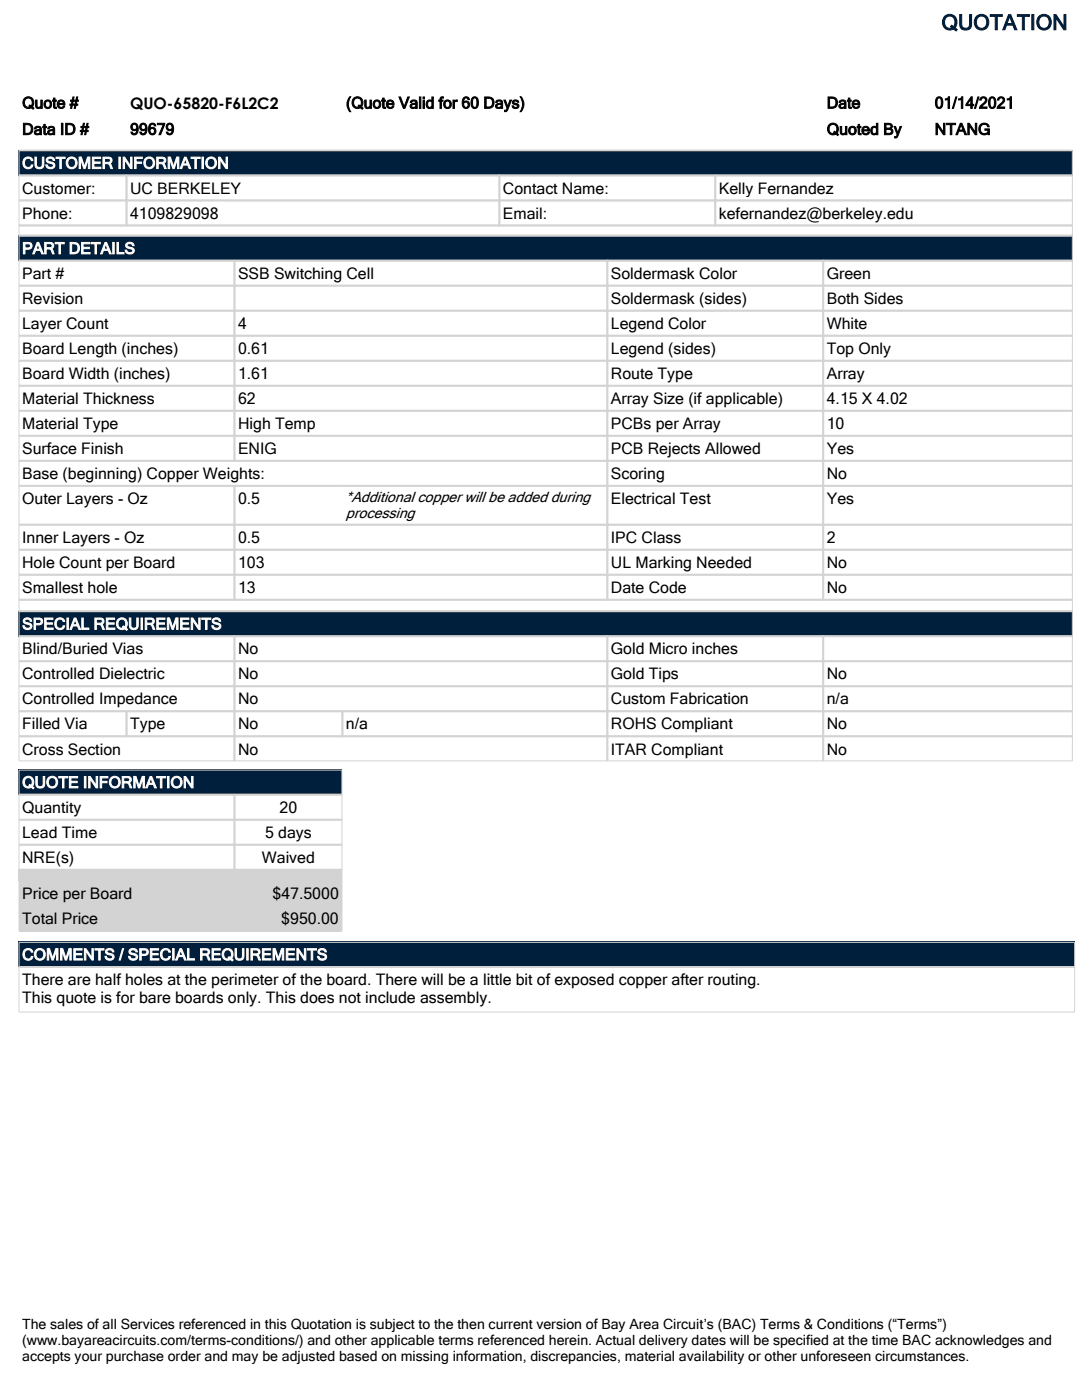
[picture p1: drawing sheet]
<svg xmlns="http://www.w3.org/2000/svg" width="216mm" height="279mm" viewBox="0 0 216 279" stroke-linecap="round" stroke-linejoin="round" font-family="sans-serif">
<defs><g id="words">
<text font-size="4.2" fill="#001f3c" x="187.9" y="5.9">QUOTATION</text>
<g font-size="3.2">
<text x="4.4" y="21.6">Quote #</text>
<text x="26" y="21.9">QUO-65820-F6L2C2</text>
<text x="69" y="21.6">(Quote Valid for 60 Days)</text>
<text x="165" y="21.6">Date</text>
<text x="186.5" y="21.6">01/14/2021</text>
<text x="4.4" y="26.9">Data ID #</text>
<text x="26" y="26.9">99679</text>
<text x="165" y="26.9">Quoted By</text>
<text x="186.5" y="26.9">NTANG</text>
<text x="4.4" y="38.6">Customer:</text>
<text x="26" y="38.6">UC BERKELEY</text>
<text x="100.4" y="38.6">Contact Name:</text>
<text x="143.4" y="38.6">Kelly Fernandez</text>
<text x="4.4" y="43.6">Phone:</text>
<text x="26" y="43.6">4109829098</text>
<text x="100.4" y="43.6">Email:</text>
<text x="143.4" y="43.6">kefernandez@berkeley.edu</text>
<text x="4.4" y="55.6">Part #</text>
<text x="47.5" y="55.6">SSB Switching Cell</text>
<text x="121.9" y="55.6">Soldermask Color</text>
<text x="165" y="55.6">Green</text>
<text x="4.4" y="60.6">Revision</text>
<text x="4.4" y="65.6">Layer Count</text>
<text x="47.5" y="65.6">4</text>
<text x="121.9" y="60.6">Soldermask (sides)</text>
<text x="121.9" y="65.6">Legend Color</text>
<text x="165" y="60.6">Both Sides</text>
<text x="165" y="65.6">White</text>
<text x="4.4" y="70.6">Board Length (inches)</text>
<text x="47.5" y="70.6">0.61</text>
<text x="121.9" y="70.6">Legend (sides)</text>
<text x="165" y="70.6">Top Only</text>
<text x="4.4" y="75.6">Board Width (inches)</text>
<text x="47.5" y="75.6">1.61</text>
<text x="121.9" y="75.6">Route Type</text>
<text x="165" y="75.6">Array</text>
<text x="4.4" y="80.6">Material Thickness</text>
<text x="47.5" y="80.6">62</text>
<text x="121.9" y="80.6">Array Size (if applicable)</text>
<text x="165" y="80.6">4.15 X 4.02</text>
<text x="4.4" y="85.6">Material Type</text>
<text x="47.5" y="85.6">High Temp</text>
<text x="121.9" y="85.6">PCBs per Array</text>
<text x="165" y="85.6">10</text>
<text x="4.4" y="90.6">Surface Finish</text>
<text x="4.4" y="95.6">Base (beginning) Copper Weights:</text>
<text x="47.5" y="90.6">ENIG</text>
<text x="121.9" y="90.6">PCB Rejects Allowed</text>
<text x="121.9" y="95.6">Scoring</text>
<text x="165" y="90.6">Yes</text>
<text x="165" y="95.6">No</text>
<text x="4.4" y="100.6">Outer Layers - Oz</text>
<text x="47.5" y="100.6">0.5</text>
<text x="121.9" y="100.6">Electrical Test</text>
<text x="165" y="100.6">Yes</text>
<text x="4.4" y="108.3">Inner Layers - Oz</text>
<text x="4.4" y="113.3">Hole Count per Board</text>
<text x="47.5" y="108.3">0.5</text>
<text x="47.5" y="113.3">103</text>
<text x="121.9" y="108.3">IPC Class</text>
<text x="121.9" y="113.3">UL Marking Needed</text>
<text x="165" y="108.3">2</text>
<text x="165" y="113.3">No</text>
<text x="4.4" y="118.3">Smallest hole</text>
<text x="47.5" y="118.3">13</text>
<text x="121.9" y="118.3">Date Code</text>
<text x="165" y="118.3">No</text>
<text x="4.4" y="130.6">Blind/Buried Vias</text>
<text x="47.5" y="130.6">No</text>
<text x="121.9" y="130.6">Gold Micro inches</text>
<text x="4.4" y="135.6">Controlled Dielectric</text>
<text x="47.5" y="135.6">No</text>
<text x="121.9" y="135.6">Gold Tips</text>
<text x="165" y="135.6">No</text>
<text x="4.4" y="140.6">Controlled Impedance</text>
<text x="47.5" y="140.6">No</text>
<text x="121.9" y="140.6">Custom Fabrication</text>
<text x="165" y="140.6">n/a</text>
<text x="4.4" y="145.6">Filled Via</text>
<text x="26" y="145.6">Type</text>
<text x="47.5" y="145.6">No</text>
<text x="69" y="145.6">n/a</text>
<text x="121.9" y="145.6">ROHS Compliant</text>
<text x="165" y="145.6">No</text>
<text x="4.4" y="150.6">Cross Section</text>
<text x="47.5" y="150.6">No</text>
<text x="121.9" y="150.6">ITAR Compliant</text>
<text x="165" y="150.6">No</text>
<text x="4.4" y="162.2">Quantity</text>
<text x="4.4" y="167.2">Lead Time</text>
<text x="52.9" y="167.2">5 days</text>
<text x="55.8" y="162.2">20</text>
<text x="4.4" y="172.2">NRE(s)</text>
<text x="52.2" y="172.2">Waived</text>
<text x="4.4" y="179.5">Price per Board</text>
<text x="54.4" y="179.5">$47.5000</text>
<text x="4.4" y="184.5">Total Price</text>
<text x="56.1" y="184.5">$950.00</text>
<text x="4.4" y="196.6">There are half holes at the perimeter of the board. There will be a little bit of exposed copper after routing.</text>
<text x="4.4" y="200.2">This quote is for bare boards only. This does not include assembly.</text>
</g>
<g font-size="3.2" fill="#fff">
<text x="4.4" y="33.6">CUSTOMER INFORMATION</text>
<text x="4.4" y="50.7">PART DETAILS</text>
<text x="4.4" y="125.6">SPECIAL REQUIREMENTS</text>
<text x="4.4" y="157.2">QUOTE INFORMATION</text>
<text x="4.4" y="191.6">COMMENTS / SPECIAL REQUIREMENTS</text>
</g>
<g font-size="3">
<text x="69" y="100.2">*Additional copper will be added during</text>
<text x="69" y="103.4">processing</text>
</g>
<g font-size="2.8">
<text x="4.4" y="265.2">The sales of all Services referenced in this Quotation is subject to the then current version of Bay Area Circuit’s (BAC) Terms &amp; Conditions (“Terms”)</text>
<text x="4.4" y="268.4">(www.bayareacircuits.com/terms-conditions/) and other applicable terms referenced herein. Actual delivery dates will be specified at the time BAC acknowledges and</text>
<text x="4.4" y="271.6">accepts your purchase order and may be adjusted based on missing information, discrepancies, material availability or other unforeseen circumstances.</text>
</g>
</g></defs>
<g fill="#001f3c">
<path d="M3.7 30h210.4v5h-210.4z"/>
<path d="M3.7 47h210.4v5h-210.4z"/>
<path d="M3.7 122h210.4v5h-210.4z"/>
</g>
<g fill="none" stroke="#d3d3d3" stroke-width=".35">
<path d="M3.8 30h210.2M3.8 35h210.2M25.2 35h74.5v5h-74.5zM25.2 35v10M99.7 35h43v5h-43zM142.7 35v10M3.8 40h21.5M3.8 45h210.2M3.8 47h210.2M3.8 52h210.2M3.8 57h43M25.2 40h74.5v5h-74.5z"/>
<path d="M46.8 52h74.4v5h-74.4zM46.8 57h74.4v5h-74.4zM46.8 52v40M99.7 40h43v5h-43zM121.2 52h43.1v5h-43.1zM121.2 57h43.1v5h-43.1zM142.7 40h71.3M164.2 57h49.8M164.3 52v67.7M3.8 62h43M3.8 67h43M3.8 72h43"/>
<path d="M3.8 77h43M46.8 62h74.4v5h-74.4zM46.8 67h74.4v5h-74.4zM46.8 72h74.4v5h-74.4zM46.8 77h74.4v5h-74.4zM121.2 62h43.1v5h-43.1zM121.2 67h43.1v5h-43.1zM121.2 72h43.1v5h-43.1zM121.2 77h43.1v5h-43.1zM164.2 62h49.8M164.2 67h49.8M164.2 72h49.8"/>
<path d="M164.2 77h49.8M3.8 82h43M3.8 87h43M3.8 92h117.4M3.8 97h117.4M46.8 82h74.4v5h-74.4zM46.8 87h74.4v5h-74.4zM46.8 96.9v22.8M121.2 82h43.1v5h-43.1zM121.2 87h43.1v5h-43.1zM121.2 92h43.1v5h-43.1zM121.2 97h43.1v7.7h-43.1z"/>
<path d="M121.2 91.9v12.9M164.2 82h49.8M164.2 87h49.8M164.2 92h49.8M164.2 97h49.8M3.8 104.7h117.4M3.8 109.7h43M3.8 114.7h43M3.8 119.7h210.2M46.8 104.7h74.4v5h-74.4zM46.8 109.7h74.4v5h-74.4zM46.8 114.7h74.4v5h-74.4z"/>
<path d="M121.2 104.7h43.1v5h-43.1zM121.2 109.7h43.1v5h-43.1zM121.2 114.7h43.1v5h-43.1zM164.2 104.7h49.8M164.2 109.7h49.8M164.2 114.7h49.8M3.8 122h210.2M3.8 127h210.2M3.8 132h43M3.8 137h43M46.8 127h74.4v5h-74.4zM46.8 132h74.4v5h-74.4z"/>
<path d="M46.8 137h74.4v5h-74.4zM46.8 126.9v15.1M121.2 127h43.1v5h-43.1zM121.2 132h43.1v5h-43.1zM121.2 137h43.1v5h-43.1zM164.2 132h49.8M164.2 137h49.8M164.3 126.9v24.9M3.8 142h43M3.8 146.9h210.2M25.2 142h21.6v4.9h-21.6zM25.2 141.9v5.1"/>
<path d="M46.8 142h21.5v4.9h-21.5zM46.8 146.9v4.9M68.3 142h52.9v4.9h-52.9zM121.2 142h43.1v4.9h-43.1zM121.2 146.9v4.9M164.2 142h49.8"/>
</g>
<path d="M3.8 30v121.8h210.2v-121.8" fill="none" stroke="#d3d3d3" stroke-width=".2"/>
<path d="M3.7 153.6h64.6v5h-64.6z" fill="#001f3c"/>
<g fill="#d3d3d3">
<path d="M3.7 173.6h64.6v2.2h-64.6z"/>
<path d="M3.7 175.8h43.1v5h-43.1z"/>
<path d="M46.8 175.8h21.5v5h-21.5z"/>
<path d="M3.7 180.8h43.1v5h-43.1z"/>
<path d="M46.8 180.8h21.5v5h-21.5z"/>
</g>
<path d="M3.8 153.7h64.4v32h-64.4z" fill="none" stroke="#d3d3d3" stroke-width=".2"/>
<path d="M3.8 158.6h64.4M46.8 158.6v15M3.8 163.6h64.4M3.8 168.6h64.4M3.8 173.6h64.4M3.8 175.8h64.4M46.8 175.8v9.9M3.8 180.8h64.4" fill="none" stroke="#d3d3d3" stroke-width=".35"/>
<path d="M3.7 188h210.8v5h-210.8z" fill="#001f3c"/>
<path d="M3.8 188.1h210.6v13.9h-210.6z" fill="none" stroke="#d3d3d3" stroke-width=".2"/>
<path d="M3.8 193h210.6" fill="none" stroke="#d3d3d3" stroke-width=".35"/>
<use href="#words"/>
</svg>
